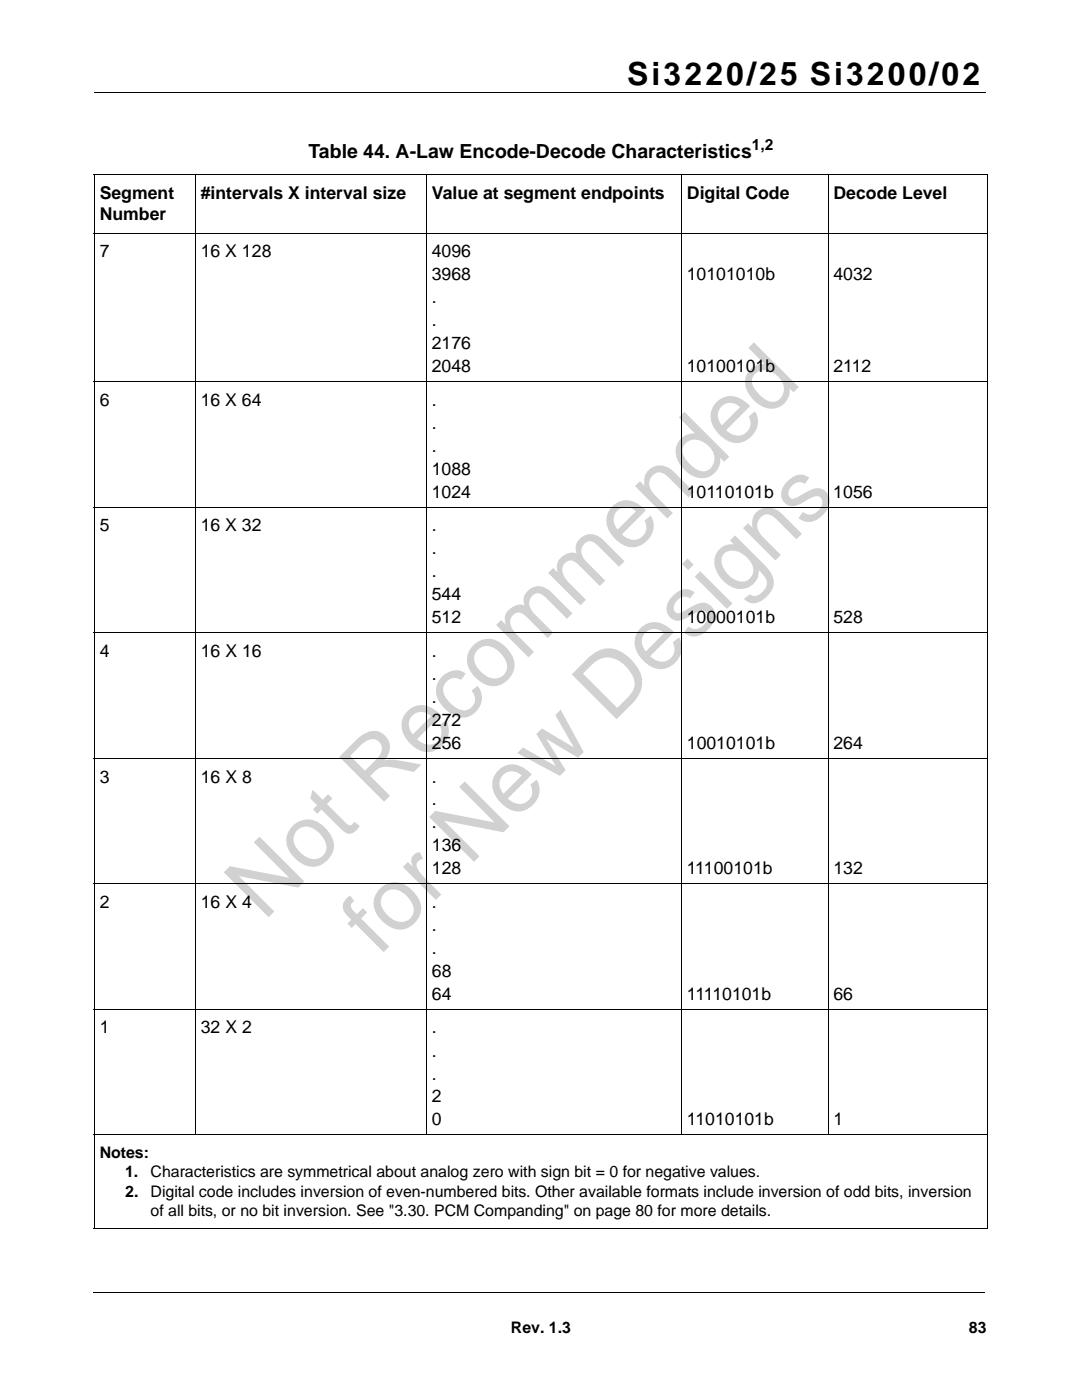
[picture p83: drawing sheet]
<svg xmlns="http://www.w3.org/2000/svg" width="216mm" height="279mm" viewBox="0 0 216 279" stroke-linecap="round" stroke-linejoin="round" font-family="sans-serif">
<defs><g id="words">
<g font-size="17.6" fill="#d1d1d1">
<text x="52.7" y="184" transform="rotate(-45 52.7 184)">Not Recommended</text>
<text x="75.6" y="191" transform="rotate(-45 75.6 191)">for New Designs</text>
</g>
<text font-size="6.3" x="125.2" y="16.9">Si3220/25 Si3200/02</text>
<text font-size="3.9" x="61.6" y="31.5">Table 44. A-Law Encode-Decode Characteristics</text>
<g font-size="3.5">
<text x="19.9" y="39.7">Segment</text>
<text x="40" y="39.7">#intervals X interval size</text>
<text x="86.2" y="39.7">Value at segment endpoints</text>
<text x="137.1" y="39.7">Digital Code</text>
<text x="166.3" y="39.7">Decode Level</text>
<text x="19.9" y="43.9">Number</text>
<text x="19.9" y="51.4">7</text>
<text x="40" y="51.4">16 X 128</text>
<text x="86.1" y="51.4">4096</text>
<text x="86.1" y="55.9">3968</text>
<text x="137" y="56">10101010b</text>
<text x="166.3" y="56">4032</text>
<text x="86.1" y="60.5">.</text>
<text x="86.1" y="65.1">.</text>
<text x="86.1" y="69.7">2176</text>
<text x="86.1" y="74.3">2048</text>
<text x="137" y="74.3">10100101b</text>
<text x="166.3" y="74.3">2112</text>
<text x="19.9" y="81">6</text>
<text x="40" y="81">16 X 64</text>
<text x="86.1" y="81">.</text>
<text x="86.2" y="85.6">.</text>
<text x="86.2" y="90.2">.</text>
<text x="86.2" y="94.8">1088</text>
<text x="86.2" y="99.3">1024</text>
<text x="137" y="99.3">10110101b</text>
<text x="166.3" y="99.3">1056</text>
<text x="19.9" y="106.1">5</text>
<text x="40.1" y="106.1">16 X 32</text>
<text x="86.2" y="106.1">.</text>
<text x="86.2" y="110.7">.</text>
<text x="86.2" y="115.2">.</text>
<text x="86.2" y="119.8">544</text>
<text x="86.2" y="124.4">512</text>
<text x="137" y="124.4">10000101b</text>
<text x="166.3" y="124.4">528</text>
<text x="19.9" y="131.1">4</text>
<text x="40.1" y="131.1">16 X 16</text>
<text x="86.2" y="131.1">.</text>
<text x="86.2" y="135.7">.</text>
<text x="86.2" y="140.3">.</text>
<text x="86.2" y="144.9">272</text>
<text x="86.2" y="149.5">256</text>
<text x="137" y="149.5">10010101b</text>
<text x="166.3" y="149.5">264</text>
<text x="19.9" y="156.2">3</text>
<text x="40.1" y="156.2">16 X 8</text>
<text x="86.2" y="156.2">.</text>
<text x="86.2" y="160.7">.</text>
<text x="86.2" y="165.3">.</text>
<text x="86.2" y="169.9">136</text>
<text x="86.2" y="174.5">128</text>
<text x="137.1" y="174.5">11100101b</text>
<text x="166.3" y="174.5">132</text>
<text x="19.9" y="181.2">2</text>
<text x="40.1" y="181.2">16 X 4</text>
<text x="86.2" y="181.2">.</text>
<text x="86.2" y="185.8">.</text>
<text x="86.2" y="190.4">.</text>
<text x="86.2" y="195">68</text>
<text x="86.2" y="199.6">64</text>
<text x="137.1" y="199.6">11110101b</text>
<text x="166.3" y="199.6">66</text>
<text x="19.9" y="206.3">1</text>
<text x="40.1" y="206.3">32 X 2</text>
<text x="86.2" y="206.3">.</text>
<text x="86.2" y="210.9">.</text>
<text x="86.2" y="215.4">.</text>
<text x="86.2" y="220">2</text>
<text x="86.2" y="224.6">0</text>
<text x="137.1" y="224.6">11010101b</text>
<text x="166.3" y="224.6">1</text>
</g>
<g font-size="3.2">
<text x="19.9" y="231.1">Notes:</text>
<text x="25" y="234.9">1.</text>
<text x="25" y="238.8">2.</text>
<text x="30.1" y="234.9">Characteristics are symmetrical about analog zero with sign bit = 0 for negative values.</text>
<text x="30.1" y="238.8">Digital code includes inversion of even-numbered bits. Other available formats include inversion of odd bits, inversion</text>
<text x="30.1" y="242.7">of all bits, or no bit inversion. See &quot;3.30. PCM Companding&quot; on page 80 for more details.</text>
<text x="102" y="266">Rev. 1.3</text>
<text x="193.3" y="266">83</text>
</g>
<text font-size="3.1" x="150" y="29.9">1,2</text>
</g></defs>
<path d="M18.8 18.4h177.8M18.6 257.9h177.8" fill="none" stroke="#000" stroke-width=".2"/>
<path d="M19.1 259.4h38.1v14.5h-38.1z" fill="#fff"/>
<g fill="none" stroke="#000" stroke-width=".2">
<path d="M18.8 34.9h178.3M18.8 35v210.1M39 34.8v191.7M85.1 34.8v191.7M136 34.8v191.7M165.2 34.8v191.7M197.1 35v210.1M18.8 46.5h178.3M18.8 76.2h178.3M18.8 101.2h178.3M18.8 126.3h178.3M18.8 151.3h178.3"/>
<path d="M18.8 176.4h178.3M18.8 201.4h178.3M18.8 226.5h178.3M18.8 245.2h178.3"/>
</g>
<use href="#words"/>
</svg>
